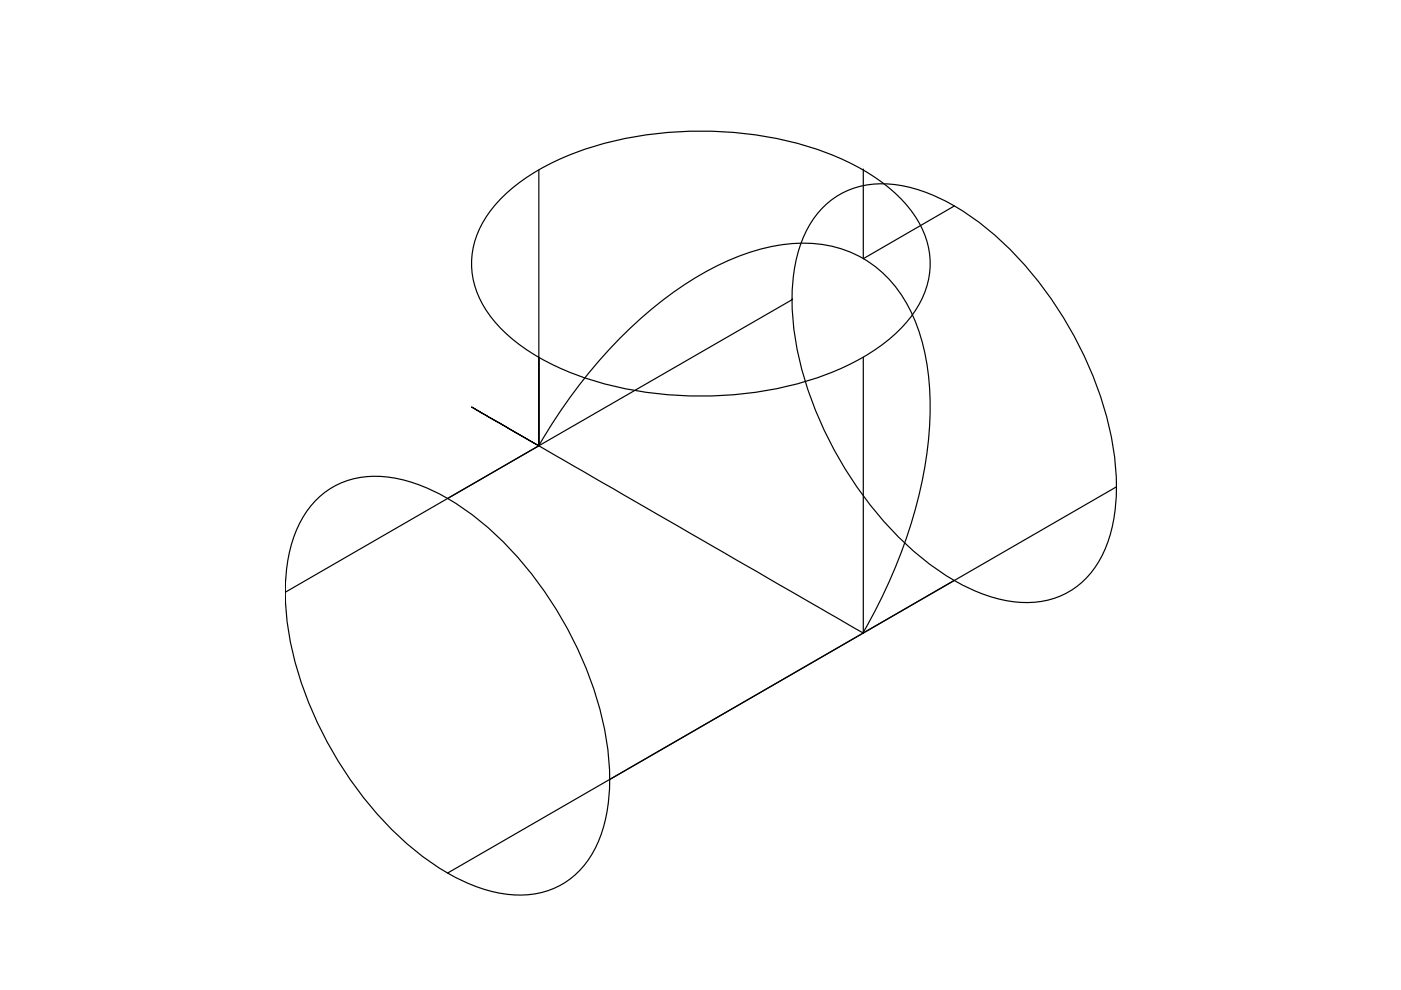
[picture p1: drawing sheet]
<svg xmlns="http://www.w3.org/2000/svg" width="297mm" height="210mm" viewBox="0 0 297 210" stroke-linecap="round" stroke-linejoin="round" font-family="sans-serif">
<!-- layer: 0 -->
<g fill="none" stroke="#000" stroke-width=".25">
<path d="M114.2 36.1v58.4v-18.7M183 36.1h.1M183 36.1v18.7l19.3-11.1M106.3 42a47.1 47.1 0 0 1 21.1-11.4 80.3 80.3 0 0 1 47.9 1.8 41.3 41.3 0 0 1 17.1 11.2 17.8 17.8 0 0 1 3.2 19.4 29.5 29.5 0 0 1-12.6 12.7 70.2 70.2 0 0 1-34.4 8.3 70.2 70.2 0 0 1-34.4-8.3 29.5 29.5 0 0 1-12.6-12.7 17.3 17.3 0 0 1 1.9-17.7zM175.1 43.4a18 18 0 0 1 15.9-4.1 41.3 41.3 0 0 1 18.3 9.2 79.6 79.6 0 0 1 26.7 46.3 41.3 41.3 0 0 1-1.2 20.4 17.8 17.8 0 0 1-15.1 12.5 29.5 29.5 0 0 1-17.4-4.6 70.2 70.2 0 0 1-24.3-25.7 70.2 70.2 0 0 1-10.1-33.9 29.5 29.5 0 0 1 4.7-17.3zM168 63.5l-107.5 62M168 63.5h.1M183 75.8v58.4M114.2 94.5a104.5 104.5 0 0 1 28.2-32.3 52.8 52.8 0 0 1 24.5-10.5 24.8 24.8 0 0 1 26.8 15.5 52.8 52.8 0 0 1 3.1 26.5 104.5 104.5 0 0 1-13.8 40.5M114.2 94.5l-14.2-8.2 83 47.9M114.2 94.5h.1M114.2 94.5l-19.3 11.2"/>
<path d="M67.7 105.4a18 18 0 0 1 15.9-4.1 41.3 41.3 0 0 1 18.2 9.2 79.6 79.6 0 0 1 26.8 46.3 41.3 41.3 0 0 1-1.2 20.4 17.8 17.8 0 0 1-15.2 12.5 29.5 29.5 0 0 1-17.3-4.6 70.2 70.2 0 0 1-24.3-25.7 70.2 70.2 0 0 1-10.1-33.9 29.5 29.5 0 0 1 4.7-17.3zM236.8 103.2l-107.5 62.1M60.5 125.5h.1M183 134.2h.1M202.3 123l-107.4 62.1"/>
</g>
</svg>
